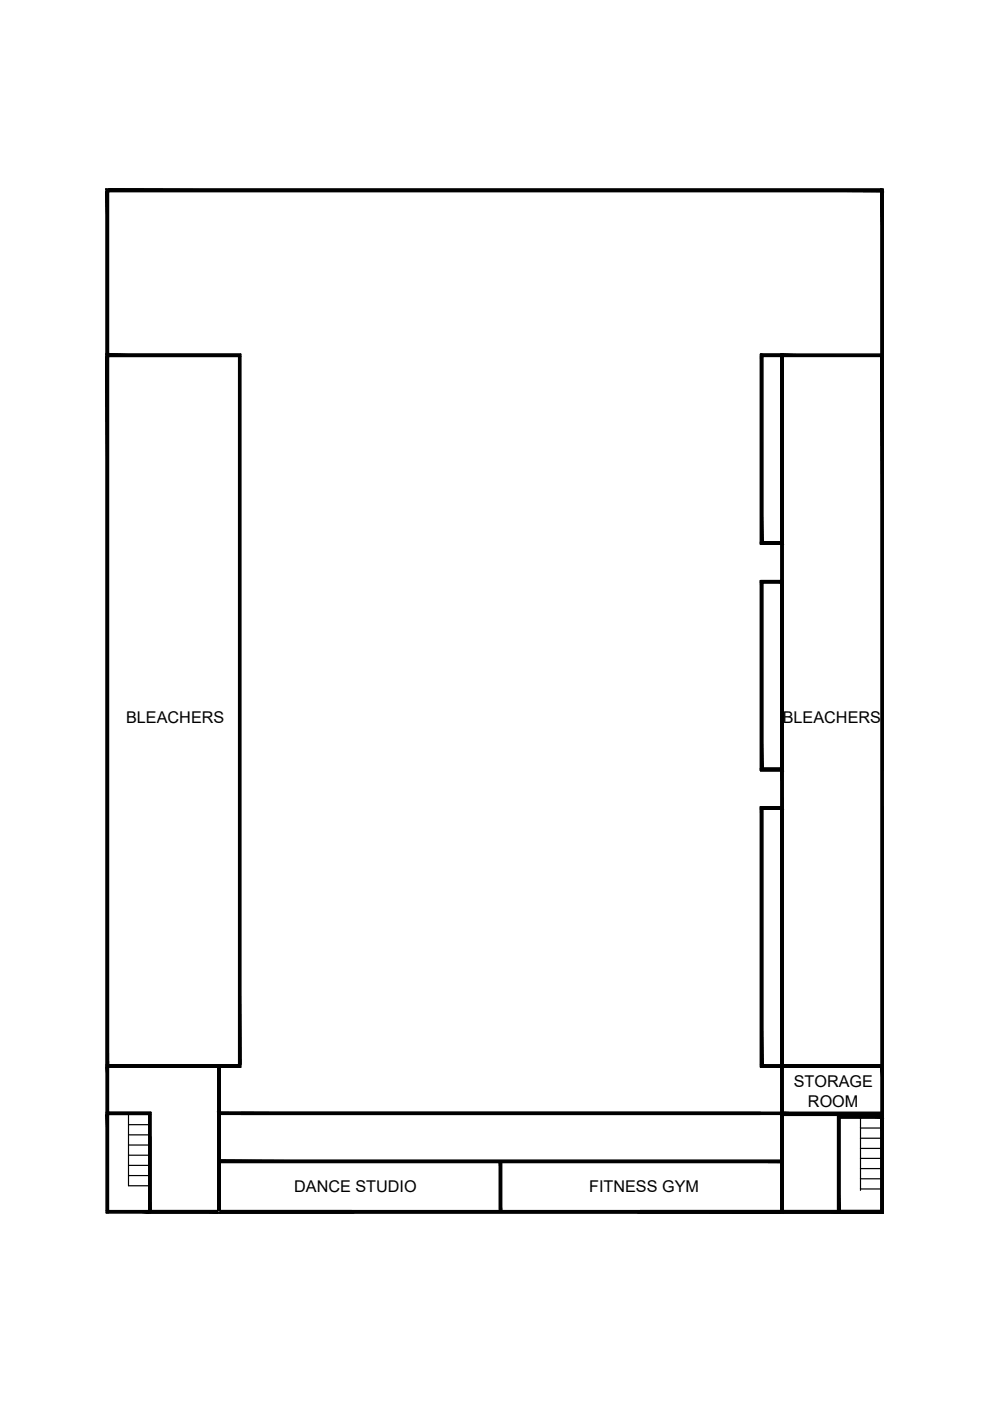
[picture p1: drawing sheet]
<svg xmlns="http://www.w3.org/2000/svg" width="210mm" height="297mm" viewBox="0 0 210 297" stroke-linecap="round" stroke-linejoin="round" font-family="sans-serif">
<defs><g id="words">
<g font-size="3.4">
<text x="26.7" y="153.3">BLEACHERS</text>
<text x="166" y="153.3">BLEACHERS</text>
<text x="168.3" y="230.5">STORAGE</text>
<text x="171.3" y="234.6">ROOM</text>
<text x="62.4" y="252.8">DANCE STUDIO</text>
<text x="124.9" y="252.7">FITNESS GYM</text>
</g>
</g></defs>
<!-- layer: 0 -->
<g fill="none" stroke="#000" stroke-width=".25">
<path d="M22.5 40.1h164.8v35.5h-.5v-35.5h.5M22.5 40.1h.5v35.5h-.5zM23 40.1v.5v-.5h163.8v.5h-163.8M22.5 75.1h28.5v151.2h-28.5zM23 75.6h27.6v150.1h-27.6zM161.2 75.1h4.9v40.3h-4.9zM161.2 75.1h4.4v40.3h-4.4zM161.7 75.6h3.9v39.3h-3.9zM165.6 75.1h21.7v151.2h-21.7zM166.1 75.6h20.7v150.1h-20.7zM166.1 75.1v40.3M187.3 75.1v88.3"/>
<path d="M161.2 114.9h4.9v.5h-4.9zM161.2 123.1h4.9v.5h-4.9zM161.2 123.1h4.9v40.3h-4.9zM161.2 123.1h4.4v40.3h-4.4zM161.7 123.6h3.9v39.3h-3.9zM166.1 123.1v40.3M161.2 162.9h4.9v.5h-4.9zM161.2 171.1h4.9v.5h-4.9zM161.2 171.1h4.9v55.2h-4.9zM161.7 171.6h3.9v54.1h-3.9zM187.3 171.1v65.9M22.5 235.8h9.5v21.4h-9.5z"/>
<path d="M22.5 225.7h24.2v31.5h-15.2v-20.9h-9zM23 236.3h8.5v20.4h-8.5zM23 226.3h23.2v30.4h-14.2v-20.9h-9zM27.2 236.3v15.1M31.5 226.3h19.5M46.2 235.8h119.9v21.4h-119.9zM46.4 226.3h.3v8M46.7 235.8v21.4h118.9v-21.4M46.7 236.3h118.9v20.4h-118.9zM51 235.8h110.2M51 236.3h110.2M165.6 226.3h21.7v30.9h-21.7z"/>
<path d="M165.6 225.7h21.7v31.5h-21.7zM165.6 226.3v-55.2h-4.4v55.2h26.1M165.6 231.1v9.4M166.1 226.3h20.7v30.4h-20.7zM177.6 236.5h9.7v20.7h-9.7zM178.1 237h8.7v19.7h-8.7zM178.1 237h8.7M182.4 237v15.4M182.4 239.2h4.4M22.5 257.2h.5M31.5 240.5v16.7h43.5h-43.5zM32 241v15.7h42.5"/>
<path d="M182.4 241.3h4.4M182.4 243.5h4.4M182.4 245.6h4.4M182.4 247.8h4.4M182.4 249.9h4.4M182.4 252.1h4.4M186.8 241v15.7h-51.1M187.3 240.5v16.7v-16.7M187.3 240.5v16.7h-52.1h52.1"/>
</g>
<!-- layer: hatches -->
<g fill="#000" stroke="#000" stroke-width=".21">
<path d="M22.5 225.7v.6z"/>
<path d="M22.5 40.1l.5 .5v-.5zM22.5 40.1l.5 .5h-.5z"/>
<path d="M22.5 40.6l.5 34.5v-34.5zM22.5 40.6l.5 34.5h-.5z"/>
<path d="M22.5 40.1l.5 .5v-.5zM22.5 40.1l.5 .5h-.5z"/>
<path d="M22.5 40.6l.5 34.5v-34.5zM22.5 40.6l.5 34.5h-.5z"/>
<path d="M23 40.1l163.8 .5v-.5zM23 40.1l163.8 .5h-163.8z"/>
<path d="M23 40.1l163.8 .5v-.5zM23 40.1l163.8 .5h-163.8z"/>
<path d="M186.8 40.1l.5 .5v-.5zM186.8 40.1l.5 .5h-.5z"/>
<path d="M186.8 40.6l.5 34.5v-34.5zM186.8 40.6l.5 34.5h-.5z"/>
<path d="M186.8 40.1l.5 .5v-.5zM186.8 40.1l.5 .5h-.5z"/>
<path d="M186.8 40.6l.5 35v-35zM186.8 40.6l.5 35h-.5z"/>
<path d="M22.5 75.6l.5 150.1v-150.1zM22.5 75.6l.5 150.1h-.5z"/>
<path d="M22.5 75.1l.5 .5v-.5zM22.5 75.1l.5 .5h-.5z"/>
<path d="M22.5 75.6l.5 150.1v-150.1zM22.5 75.6l.5 150.1h-.5z"/>
<path d="M22.5 75.1l28.5 .5v-.5zM22.5 75.1l28.5 .5h-28.5z"/>
<path d="M50.6 75.6l.4 150.1v-150.1zM50.6 75.6l.4 150.1h-.4z"/>
<path d="M23 75.1l28 .5v-.5zM23 75.1l28 .5h-28z"/>
<path d="M50.6 75.6l.4 150.1v-150.1zM50.6 75.6l.4 150.1h-.4z"/>
<path d="M161.2 75.6l.5 39.3v-39.3zM161.2 75.6l.5 39.3h-.5z"/>
<path d="M161.2 75.1l4.4 .5v-.5zM161.2 75.1l4.4 .5h-4.4z"/>
<path d="M165.6 75.6l.5 87.3v-87.3zM165.6 75.6l.5 87.3h-.5z"/>
<path d="M165.6 75.1l21.7 .5v-.5zM165.6 75.1l21.7 .5h-21.7z"/>
<path d="M186.8 75.6l.5 150.1v-150.1zM186.8 75.6l.5 150.1h-.5z"/>
<path d="M161.2 114.9l4.4 .5v-.5zM161.2 114.9l4.4 .5h-4.4z"/>
<path d="M165.6 114.9l.5 .5v-.5zM165.6 114.9l.5 .5h-.5z"/>
<path d="M161.2 123.6l.5 39.3v-39.3zM161.2 123.6l.5 39.3h-.5z"/>
<path d="M161.2 123.1l4.4 .5v-.5zM161.2 123.1l4.4 .5h-4.4z"/>
<path d="M161.2 171.6l.5 54.1v-54.1zM161.2 171.6l.5 54.1h-.5z"/>
<path d="M161.2 162.9l4.4 .5v-.5zM161.2 162.9l4.4 .5h-4.4z"/>
<path d="M161.2 171.1l4.4 .5v-.5zM161.2 171.1l4.4 .5h-4.4z"/>
<path d="M165.6 171.1l.5 .5v-.5zM165.6 171.1l.5 .5h-.5z"/>
<path d="M165.6 171.6l.5 54.1v-54.1zM165.6 171.6l.5 54.1h-.5z"/>
<path d="M165.6 162.9l.5 .5v-.5zM165.6 162.9l.5 .5h-.5z"/>
<path d="M165.6 163.4l.5 7.7v-7.7zM165.6 163.4l.5 7.7h-.5z"/>
<path d="M22.5 226.3l.5 9.5v-9.5zM22.5 226.3l.5 9.5h-.5z"/>
<path d="M22.5 236.3l.5 20.4v-20.4zM22.5 236.3l.5 20.4h-.5z"/>
<path d="M22.5 235.8l9.5 .5v-.5zM22.5 235.8l9.5 .5h-9.5z"/>
<path d="M31.5 236.3l.5 20.9v-20.9zM31.5 236.3l.5 20.9h-.5z"/>
<path d="M46.2 226.3l.5 9.5v-9.5zM46.2 226.3l.5 9.5h-.5z"/>
<path d="M46.2 235.8l.5 .5v-.5zM46.2 235.8l.5 .5h-.5z"/>
<path d="M46.2 236.3l.5 20.4v-20.4zM46.2 236.3l.5 20.4h-.5z"/>
<path d="M46.2 226.3l.5 9.5v-9.5zM46.2 226.3l.5 9.5h-.5z"/>
<path d="M22.5 225.7l24.2 .6v-.6zM22.5 225.7l24.2 .6h-24.2z"/>
<path d="M46.7 225.7l4.3 .6v-.6zM46.7 225.7l4.3 .6h-4.3z"/>
<path d="M46.7 225.7l4.3 .6v-.6zM46.7 225.7l4.3 .6h-4.3z"/>
<path d="M46.7 235.8l118.9 .5v-.5zM46.7 235.8l118.9 .5h-118.9z"/>
<path d="M161.2 225.7l4.4 .6v-.6zM161.2 225.7l4.4 .6h-4.4z"/>
<path d="M165.6 225.7l.5 .6v-.6zM165.6 225.7l.5 .6h-.5z"/>
<path d="M165.6 226.3l.5 9.5v-9.5zM165.6 226.3l.5 9.5h-.5z"/>
<path d="M165.6 235.8l.5 20.9v-20.9zM165.6 235.8l.5 20.9h-.5z"/>
<path d="M177.6 237l.5 19.7v-19.7zM177.6 237l.5 19.7h-.5z"/>
<path d="M177.6 236.5l9.2 .5v-.5zM177.6 236.5l9.2 .5h-9.2z"/>
<path d="M166.1 235.8l20.7 .7v-.7zM166.1 235.8l20.7 .7h-20.7z"/>
<path d="M186.8 226.3l.5 10.2v-10.2zM186.8 226.3l.5 10.2h-.5z"/>
<path d="M186.8 236.5l.5 .5v-.5zM186.8 236.5l.5 .5h-.5z"/>
<path d="M186.8 237l.5 19.7v-19.7zM186.8 237l.5 19.7h-.5z"/>
<path d="M166.1 225.7l21.2 .6v-.6zM166.1 225.7l21.2 .6h-21.2z"/>
<path d="M22.5 256.7l9 .5v-.5zM22.5 256.7l9 .5h-9z"/>
<path d="M32 256.7l14.2 .5v-.5zM32 256.7l14.2 .5h-14.2z"/>
<path d="M105.9 246.5l.5 10.2v-10.2zM105.9 246.5l.5 10.2h-.5z"/>
<path d="M46.7 246l118.9 .5v-.5zM46.7 246l118.9 .5h-118.9z"/>
<path d="M46.7 256.7l118.9 .5v-.5zM46.7 256.7l118.9 .5h-118.9z"/>
<path d="M165.6 256.7l.5 .5v-.5zM165.6 256.7l.5 .5h-.5z"/>
<path d="M166.1 256.7l11.5 .5v-.5zM166.1 256.7l11.5 .5h-11.5z"/>
<path d="M177.6 256.7l9.7 .5v-.5zM177.6 256.7l9.7 .5h-9.7z"/>
</g>
<g fill="none" stroke="#000" stroke-width=".25">
<path d="M165.6 75.1h.5M23 236.3h8.5M27.2 238.4h4.3M165.6 236.3v20.4M166.1 235.8h20.7v.7h-20.7zM27.2 240.6h4.3M27.2 242.8h4.3M27.2 244.9h4.3M27.2 247.1h4.3M27.2 249.2h4.3M27.2 251.4h4.3M46.7 246.5h118.9"/>
<path d="M46.7 246h118.9M105.9 246.5v10.2M106.4 246.5v10.2"/>
</g>
<use href="#words"/>
</svg>
